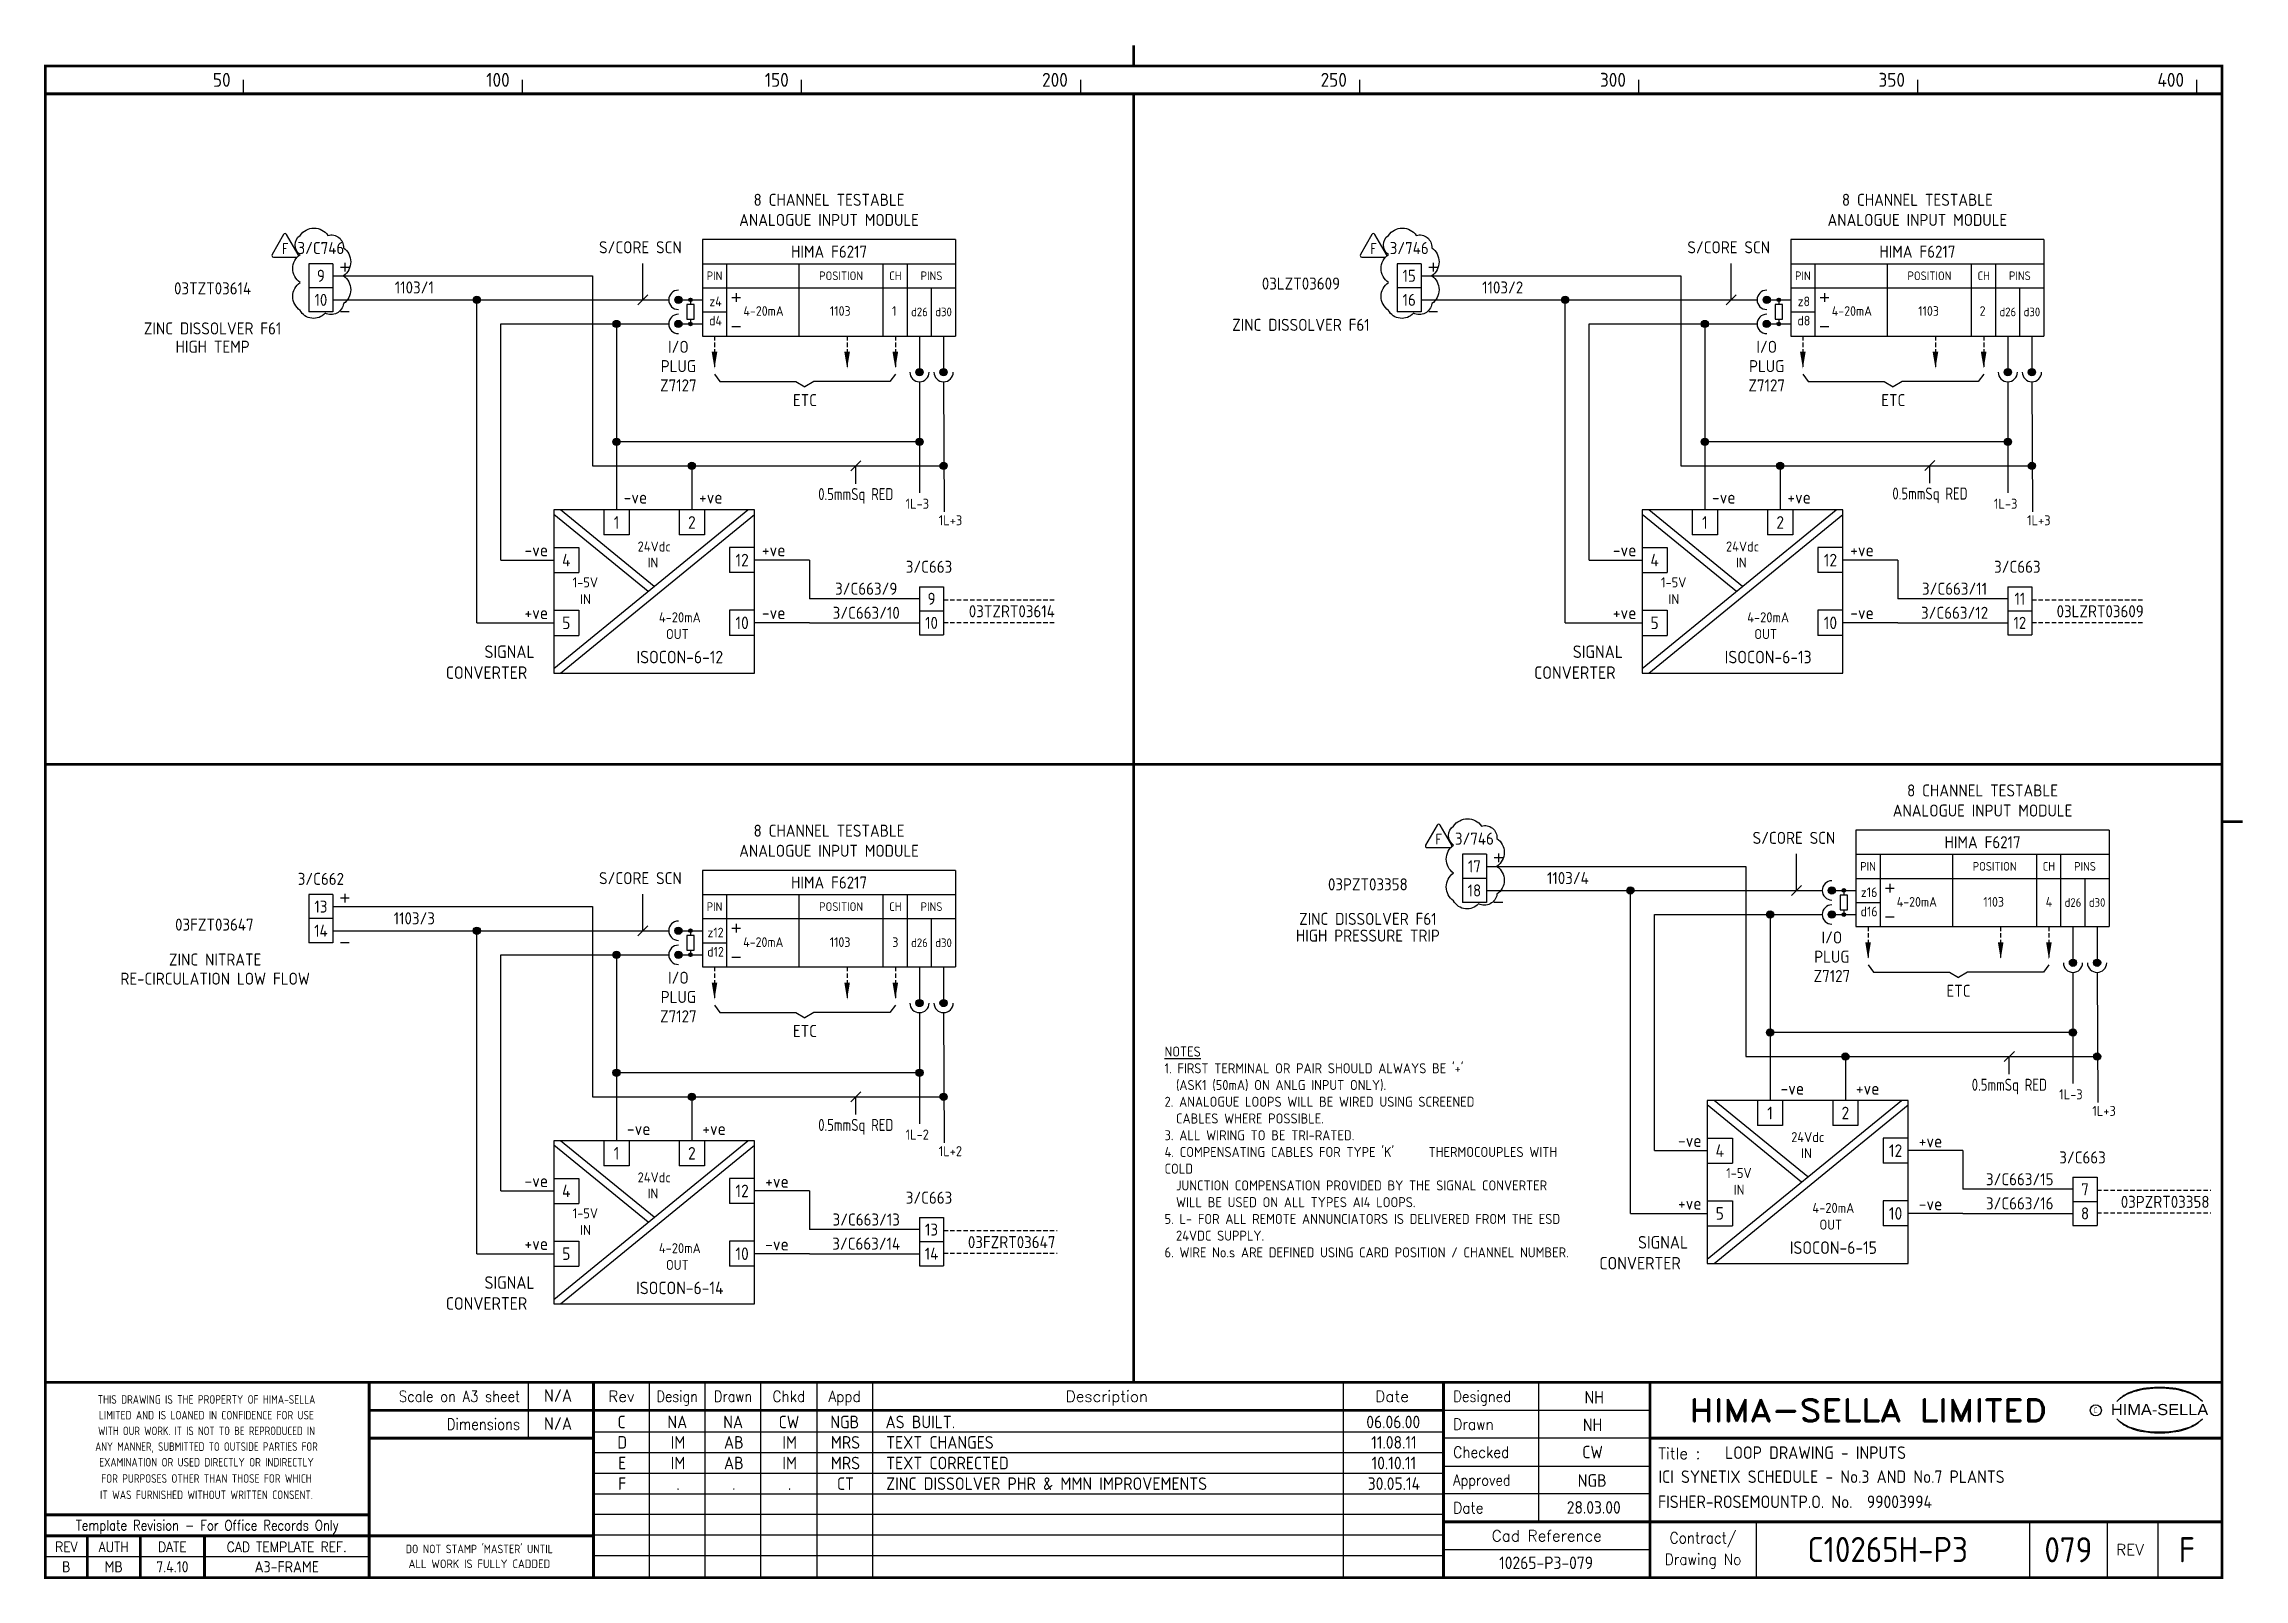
# Model space of a CAD drawing. Extents: x 14 to 408, y 0 to 275.
import ezdxf
from ezdxf.enums import TextEntityAlignment as Align

# ---------------------------------------------------------------- set-up
doc = ezdxf.new("R2010")
doc.units = 0
doc.header["$LTSCALE"] = 0.25
doc.header["$MEASUREMENT"] = 0
doc.linetypes.add('HIDDEN2', pattern=[4.7625, 3.175, -1.5875])
doc.layers.get('0').update_dxf_attribs({"color": 41, "linetype": 'CONTINUOUS'})
for name, color, linetype in [('00-DRG_FRAME', 12, 'CONTINUOUS'), ('01-DRAW', 7, 'CONTINUOUS'), ('02-TEXT', 2, 'CONTINUOUS'), ('051-TEXT', 2, 'CONTINUOUS'), ('DIM', 3, 'CONTINUOUS')]:
    doc.layers.add(name, color=color, linetype=linetype)
doc.styles.add('ARIAL', font='arial.ttf', dxfattribs={"height": 2.5})
doc.styles.add('ISO', font='iso.shx')
doc.styles.add('ROMAND', font='ROMAND')
doc.styles.add('ROMANS', font='romans.shx', dxfattribs={"width": 0.8})

msp = doc.modelspace()

# ---------------------------------------------------------------- texts
at = {"layer": '00-DRG_FRAME', "style": 'ISO'}
for s, p in [('50', (47.69, 267.75)), ('100', (97.69, 267.75)), ('150', (147.69, 267.75)), ('200', (197.69, 267.75)), ('250', (247.69, 267.75)), ('300', (297.69, 267.75)), ('350', (347.69, 267.75)), ('400', (397.69, 267.75))]:
    msp.add_text(s, height=2.5, dxfattribs=at).set_placement(p, align=Align.RIGHT)
at = {"layer": '00-DRG_FRAME', "color": 3, "style": 'ISO'}
for s, width, p in [('THIS DRAWING IS THE PROPERTY OF HIMA-SELLA', 0.9, (43.36, 32.44)), ("DO NOT STAMP 'MASTER' UNTIL", 0.95, (92.25, 5.79))]:
    msp.add_text(s, height=1.53, dxfattribs=dict(at, width=width)).set_placement(p, align=Align.MIDDLE)
at = {"layer": '00-DRG_FRAME', "color": 4, "style": 'ROMAND', "width": 0.87}
for s, p in [('Scale on A3 sheet', (99.54, 32)), ('Dimensions', (99.54, 27.01))]:
    msp.add_text(s, height=2, dxfattribs=at).set_placement(p, align=Align.RIGHT)
at = {"layer": '00-DRG_FRAME', "color": 4, "style": 'ROMAND'}
for s, p in [('Rev', (117.7, 32)), ('Description', (204.69, 32)), ('Date', (255.79, 32))]:
    msp.add_text(s, height=2, dxfattribs=at).set_placement(p, align=Align.CENTER)
for s, width, p in [('Design', 0.85, (127.7, 32)), ('Drawn', 0.85, (137.7, 32)), ('Chkd', 0.9, (147.7, 32)), ('Appd', 0.9, (157.7, 32))]:
    msp.add_text(s, height=2, dxfattribs=dict(at, width=width)).set_placement(p, align=Align.CENTER)
for s, width, p in [('Designed', 0.87, (266.75, 32)), ('Drawn', 0.9, (266.75, 27)), ('Checked', 0.9, (266.75, 22)), ('Approved', 0.85, (266.75, 17)), ('Date', 0.9, (266.75, 12))]:
    msp.add_text(s, height=2, dxfattribs=dict(at, width=width)).set_placement(p)
at = {"layer": '00-DRG_FRAME', "style": 'ROMAND', "width": 1.15}
msp.add_text('HIMA-SELLA LIMITED', height=4, dxfattribs=at).set_placement((341.1, 30.5), align=Align.MIDDLE)
at = {"layer": '00-DRG_FRAME', "style": 'ARIAL', "width": 1.05}
msp.add_text('HIMA-SELLA', height=2, dxfattribs=at).set_placement((393.3, 29.63), align=Align.CENTER)
at = {"layer": '00-DRG_FRAME', "color": 3, "style": 'ISO'}
for s, width, p in [('LIMITED AND IS LOANED IN CONFIDENCE FOR USE', 0.9, (43.36, 29.62)), ('ANY MANNER, SUBMITTED TO OUTSIDE PARTIES FOR', 0.87, (43.36, 23.99)), ('WITH OUR WORK. IT IS NOT TO BE REPRODUCED IN', 0.87, (43.36, 26.81)), ('EXAMINATION OR USED DIRECTLY OR INDIRECTLY', 0.9, (43.36, 21.18)), ('IT WAS FURNISHED WITHOUT WRITTEN CONSENT.', 0.9, (43.36, 15.35)), ('FOR PURPOSES OTHER THAN THOSE FOR WHICH', 0.9, (43.36, 18.27))]:
    msp.add_text(s, height=1.53, dxfattribs=dict(at, width=width)).set_placement(p, align=Align.MIDDLE_CENTER)
at = {"layer": '00-DRG_FRAME', "color": 3, "style": 'ISO', "width": 0.9}
msp.add_text('C', height=1, dxfattribs=at).set_placement((381.84, 30), align=Align.CENTER)
at = {"layer": '00-DRG_FRAME', "color": 4, "style": 'ROMAND'}
msp.add_text('Title :', height=2, dxfattribs=at).set_placement((303.5, 21.75))
for s, height, width, p in [('Template Revision - For Office Records Only', 1.8, 0.85, (43.5, 9.62)), ('Contract/', 2, 0.9, (311.5, 7.5)), ('REV', 1.8, 0.9, (18.25, 6)), ('AUTH', 1.8, 0.9, (26.75, 6)), ('DATE', 1.8, 0.9, (37.25, 6)), ('CAD TEMPLATE REF.', 1.8, 0.9, (57.75, 6)), ('Drawing No', 2, 0.9, (311.5, 3.5))]:
    msp.add_text(s, height=height, dxfattribs=dict(at, width=width)).set_placement(p, align=Align.MIDDLE)
for s, p in [('Cad Reference', (283.5, 8)), ('REV', (388, 5.5))]:
    msp.add_text(s, height=2, dxfattribs=at).set_placement(p, align=Align.MIDDLE)
at = {"layer": '00-DRG_FRAME', "color": 41, "style": 'ISO'}
for s, p in [('B', (18.25, 1.45)), ('MB', (26.75, 1.45)), ('7.4.10', (37.25, 1.45)), ('A3-FRAME', (57.75, 1.45))]:
    msp.add_text(s, height=2, dxfattribs=at).set_placement(p, align=Align.CENTER)
at = {"layer": '00-DRG_FRAME', "color": 3, "style": 'ISO'}
msp.add_text('ALL WORK IS FULLY CADDED', height=1.53, dxfattribs=at).set_placement((92.25, 2.98), align=Align.MIDDLE_CENTER)
at = {"layer": '01-DRAW', "style": 'ISO'}
for s, height, p in [('8 CHANNEL TESTABLE', 2.16, (154.91, 246.41)), ('8 CHANNEL TESTABLE', 2.16, (349.91, 246.41)), ('ANALOGUE INPUT MODULE', 2.16, (154.91, 242.81)), ('ANALOGUE INPUT MODULE', 2.16, (349.91, 242.81)), ('3/C746', 2.16, (63.86, 237.77)), ('S/CORE SCN', 2.16, (121.1, 237.9)), ('HIMA F6217', 2.16, (154.91, 237.12)), ('3/746', 2.16, (258.86, 237.77)), ('S/CORE SCN', 2.16, (316.1, 237.9)), ('HIMA F6217', 2.16, (349.91, 237.12)), ('03TZT03614', 2.16, (44.46, 230.54)), ('9', 2.16, (63.86, 232.8)), ('1103/1', 2.16, (80.6, 230.7)), ('PIN', 1.555, (134.39, 233.1)), ('POSITION', 1.555, (157.07, 233.1)), ('CH', 1.555, (166.79, 233.1)), ('PINS', 1.555, (173.27, 233.1)), ('03LZT03609', 2.16, (239.46, 231.4)), ('15', 2.16, (258.86, 232.8)), ('1103/2', 2.16, (275.6, 230.7)), ('PIN', 1.555, (329.39, 233.1)), ('POSITION', 1.555, (352.07, 233.1)), ('CH', 1.555, (361.79, 233.1)), ('PINS', 1.555, (368.27, 233.1)), ('10', 2.16, (63.86, 228.48)), ('z4', 1.728, (134.57, 228.42)), ('16', 2.16, (258.86, 228.48)), ('z8', 1.728, (329.57, 228.42)), ('ZINC DISSOLVER F61', 2.16, (44.46, 223.36)), ('d4', 1.728, (134.57, 224.97)), ('4-20mA', 1.728, (143.17, 226.7)), ('1103', 1.728, (156.92, 226.7)), ('1', 1.73, (166.59, 226.7)), ('d26', 1.555, (171.11, 226.62)), ('d30', 1.555, (175.43, 226.62)), ('ZINC DISSOLVER F61', 2.16, (239.46, 224)), ('d8', 1.728, (329.57, 224.97)), ('4-20mA', 1.728, (338.17, 226.7)), ('1103', 1.728, (351.92, 226.7)), ('2', 1.73, (361.59, 226.7)), ('d26', 1.555, (366.11, 226.62)), ('d30', 1.555, (370.43, 226.62)), ('HIGH TEMP', 2.16, (44.46, 220.08)), ('I/O', 2.16, (127.91, 220.06)), ('I/O', 2.16, (322.91, 220.06)), ('PLUG', 2.16, (127.91, 216.6)), ('PLUG', 2.16, (322.91, 216.6)), ('Z7127', 2.16, (127.91, 213.15)), ('Z7127', 2.16, (322.91, 213.15)), ('ETC', 2.16, (150.59, 210.5)), ('ETC', 2.16, (345.59, 210.5)), ('3/C663', 2.16, (172.82, 180.63)), ('3/C663', 2.16, (367.82, 180.63)), ('3/C663/9', 2.16, (161.57, 176.7)), ('3/C663/11', 2.16, (356.57, 176.7)), ('4-20mA', 1.8, (128.17, 171.75)), ('3/C663/10', 2.16, (161.57, 172.38)), ('9', 2.16, (173.27, 174.9)), ('03TZRT03614', 2.16, (187.66, 172.65)), ('4-20mA', 1.8, (323.17, 171.75)), ('3/C663/12', 2.16, (356.57, 172.38)), ('11', 2.16, (368.27, 174.9)), ('03LZRT03609', 2.16, (382.66, 172.65)), ('OUT', 1.8, (127.72, 168.75)), ('10', 2.16, (173.27, 170.58)), ('OUT', 1.8, (322.72, 168.75)), ('12', 2.16, (368.27, 170.58)), ('ISOCON-6-12', 2.25, (128.17, 164.4)), ('ISOCON-6-13', 2.25, (323.17, 164.4)), ('8 CHANNEL TESTABLE', 2.16, (361.59, 140.53)), ('ANALOGUE INPUT MODULE', 2.16, (361.59, 136.93)), ('8 CHANNEL TESTABLE', 2.16, (154.91, 133.32)), ('3/746', 2.16, (270.54, 131.89)), ('S/CORE SCN', 2.16, (327.79, 132.03)), ('ANALOGUE INPUT MODULE', 2.16, (154.91, 129.72)), ('HIMA F6217', 2.16, (361.59, 131.25)), ('3/C662', 2.16, (63.86, 124.68)), ('S/CORE SCN', 2.16, (121.1, 124.81)), ('HIMA F6217', 2.16, (154.91, 124.03)), ('17', 2.16, (270.54, 126.93)), ('1103/4', 2.16, (287.29, 124.83)), ('PIN', 1.555, (341.07, 127.23)), ('POSITION', 1.555, (363.75, 127.23)), ('CH', 1.555, (373.47, 127.23)), ('PINS', 1.555, (379.95, 127.23)), ('03PZT03358', 2.16, (251.45, 123.7)), ('18', 2.16, (270.54, 122.61)), ('z16', 1.728, (341.26, 122.5)), ('4-20mA', 1.728, (349.81, 120.78)), ('1103', 1.728, (363.58, 120.78)), ('4', 1.73, (373.48, 120.78)), ('d26', 1.555, (377.79, 120.75)), ('d30', 1.555, (382.11, 120.75)), ('03FZT03647', 2.16, (44.77, 116.48)), ('13', 2.16, (63.86, 119.71)), ('1103/3', 2.16, (80.6, 117.61)), ('PIN', 1.555, (134.39, 120.01)), ('POSITION', 1.555, (157.07, 120.01)), ('CH', 1.555, (166.79, 120.01)), ('PINS', 1.555, (173.27, 120.01)), ('ZINC DISSOLVER F61', 2.16, (251.45, 117.51)), ('d16', 1.728, (341.26, 119.05)), ('14', 2.16, (63.86, 115.39)), ('z12', 1.728, (134.57, 115.28)), ('4-20mA', 1.728, (143.12, 113.56)), ('1103', 1.728, (156.89, 113.56)), ('3', 1.73, (166.79, 113.56)), ('d26', 1.555, (171.11, 113.53)), ('d30', 1.555, (175.43, 113.53)), ('HIGH PRESSURE TRIP', 2.16, (251.45, 114.51)), ('I/O', 2.16, (334.59, 114.18)), ('ZINC NITRATE', 2.16, (44.92, 110.22)), ('d12', 1.728, (134.57, 111.83)), ('PLUG', 2.16, (334.59, 110.73)), ('RE-CIRCULATION LOW FLOW', 2.16, (44.92, 106.79)), ('I/O', 2.16, (127.91, 106.96)), ('Z7127', 2.16, (334.59, 107.27)), ('ETC', 2.16, (357.27, 104.62)), ('PLUG', 2.16, (127.91, 103.51)), ('Z7127', 2.16, (127.91, 100.05)), ('ETC', 2.16, (150.59, 97.41)), ('3/C663', 2.16, (379.5, 74.75)), ('3/C663/15', 2.16, (368.25, 70.83)), ('7', 2.16, (379.95, 69.03)), ('3/C663', 2.16, (172.82, 67.53)), ('4-20mA', 1.8, (334.85, 65.88)), ('3/C663/16', 2.16, (368.25, 66.51)), ('03PZRT03358', 2.16, (394.3, 66.78)), ('3/C663/13', 2.16, (161.57, 63.61)), ('13', 2.16, (173.27, 61.81)), ('OUT', 1.8, (334.4, 62.88)), ('8', 2.16, (379.95, 64.71)), ('4-20mA', 1.8, (128.17, 58.66)), ('3/C663/14', 2.16, (161.57, 59.29)), ('14', 2.16, (173.27, 57.49)), ('03FZRT03647', 2.16, (187.62, 59.56)), ('ISOCON-6-15', 2.25, (334.85, 58.53)), ('OUT', 1.8, (127.72, 55.66)), ('ISOCON-6-14', 2.25, (128.17, 51.31))]:
    msp.add_text(s, height=height, dxfattribs=at).set_placement(p, align=Align.CENTER)
for s, p in [('-ve', (122.33, 193.04)), ('+ve', (135.83, 193.04)), ('-ve', (317.33, 193.04)), ('+ve', (330.83, 193.04)), ('-ve', (104.56, 183.59)), ('+ve', (147.1, 183.59)), ('-ve', (299.56, 183.59)), ('+ve', (342.1, 183.59)), ('+ve', (104.56, 172.34)), ('-ve', (147.1, 172.34)), ('+ve', (299.56, 172.34)), ('-ve', (342.1, 172.34)), ('-ve', (329.61, 87.07)), ('+ve', (343.11, 87.07)), ('-ve', (122.92, 79.85)), ('+ve', (136.42, 79.85)), ('-ve', (311.24, 77.72)), ('+ve', (354.37, 77.62)), ('-ve', (104.56, 70.5)), ('+ve', (147.69, 70.4)), ('+ve', (311.24, 66.47)), ('-ve', (354.37, 66.37)), ('+ve', (104.56, 59.25)), ('-ve', (147.69, 59.15))]:
    msp.add_text(s, height=2.25, dxfattribs=at).set_placement(p, align=Align.RIGHT)
at = {"layer": '01-DRAW', "style": 'ISO', "width": 0.85}
for p in [(159.7, 193.66), (352.16, 193.76), (366.38, 87.78), (159.7, 80.57)]:
    msp.add_text('0.5mmSq RED', height=2.16, dxfattribs=at).set_placement(p, align=Align.CENTER)
at = {"layer": '01-DRAW', "style": 'ISO'}
for s, height, p in [('1L-3', 1.8, (168.62, 192.11)), ('1L-3', 1.8, (363.62, 192.11)), ('1L+3', 1.8, (174.56, 189.15)), ('1L+3', 1.8, (369.56, 189.15)), ('1-5V', 1.8, (108.97, 178.01)), ('1-5V', 1.8, (303.97, 178.01)), ('IN', 1.8, (110.32, 175.01)), ('IN', 1.8, (305.32, 175.01)), ('SIGNAL', 2.25, (93.18, 165.36)), ('SIGNAL', 2.25, (288.18, 165.36)), ('CONVERTER', 2.25, (86.25, 161.61)), ('CONVERTER', 2.25, (281.25, 161.61)), ('1L-3', 1.8, (375.31, 86.24)), ('1L+3', 1.8, (381.25, 83.27)), ('1L-2', 1.8, (168.62, 79.02)), ('1L+2', 1.8, (174.56, 76.05)), ('1-5V', 1.8, (315.66, 72.13)), ('IN', 1.8, (317.01, 69.13)), ('1-5V', 1.8, (108.97, 64.92)), ('IN', 1.8, (110.32, 61.92)), ('SIGNAL', 2.25, (299.86, 59.49)), ('CONVERTER', 2.25, (292.93, 55.74)), ('SIGNAL', 2.25, (93.18, 52.27)), ('CONVERTER', 2.25, (86.25, 48.52))]:
    msp.add_text(s, height=height, dxfattribs=at).set_placement(p)
for s, height, p in [('1', 2.25, (116.83, 189.66)), ('2', 2.25, (130.33, 189.66)), ('1', 2.25, (311.83, 189.66)), ('2', 2.25, (325.33, 189.66)), ('24Vdc', 1.8, (123.58, 185.35)), ('24Vdc', 1.8, (318.58, 185.35)), ('4', 2.25, (107.83, 182.91)), ('IN', 1.8, (123.35, 182.47)), ('12', 2.25, (139.33, 182.91)), ('4', 2.25, (302.83, 182.91)), ('IN', 1.8, (318.35, 182.47)), ('12', 2.25, (334.33, 182.91)), ('5', 2.25, (107.83, 171.66)), ('10', 2.25, (139.33, 171.66)), ('5', 2.25, (302.83, 171.66)), ('10', 2.25, (334.33, 171.66)), ('1', 2.25, (323.51, 83.79)), ('2', 2.25, (337.01, 83.79)), ('24Vdc', 1.8, (330.26, 79.47)), ('1', 2.25, (116.83, 76.57)), ('2', 2.25, (130.33, 76.57)), ('4', 2.25, (314.51, 77.04)), ('IN', 1.8, (330.04, 76.59)), ('12', 2.25, (346.01, 77.04)), ('24Vdc', 1.8, (123.58, 72.25)), ('4', 2.25, (107.83, 69.82)), ('IN', 1.8, (123.35, 69.37)), ('12', 2.25, (139.33, 69.82)), ('5', 2.25, (314.51, 65.79)), ('10', 2.25, (346.01, 65.79)), ('5', 2.25, (107.83, 58.57)), ('10', 2.25, (139.33, 58.57))]:
    msp.add_text(s, height=height, dxfattribs=at).set_placement(p, align=Align.MIDDLE)
at = {"layer": '01-DRAW', "insert": (215.02, 95.71), "char_height": 1.8, "width": 70.5571, "attachment_point": 1, "style": 'ISO'}
msp.add_mtext("{\\LNOTES\\P}1. FIRST TERMINAL OR PAIR SHOULD ALWAYS BE '+'\\P  (ASK1 (50mA) ON ANLG INPUT ONLY).\\P2. ANALOGUE LOOPS WILL BE WIRED USING SCREENED\\P  CABLES WHERE POSSIBLE.\\P3. ALL WIRING TO BE TRI-RATED.\\P4. COMPENSATING CABLES FOR TYPE 'K'      THERMOCOUPLES WITH COLD\\P  JUNCTION COMPENSATION PROVIDED BY THE SIGNAL CONVERTER\\P  WILL BE USED ON ALL TYPES AI4 LOOPS.\\P5. L- FOR ALL REMOTE ANNUNCIATORS IS DELIVERED FROM THE ESD \\P  24VDC SUPPLY.\\P6. WIRE No.s ARE DEFINED USING CARD POSITION / CHANNEL NUMBER.          ", dxfattribs=at)

# ---------------------------------------------------------------- blocks, each defined once
blk = doc.blocks.new('A3-REVA')
at = {"layer": '051-TEXT', "style": 'ISO'}
for tag, p in [('DESIGNED', (292.01, 31.7)), ('A', (117.73, 27.28)), ('DES', (127.73, 27.28)), ('DRN', (137.73, 27.28)), ('CHKD', (147.73, 27.28)), ('APPD', (157.73, 27.28)), ('DATE', (256, 27.28)), ('DRAWN', (291.72, 26.77)), ('CHECKED', (291.72, 21.89)), ('APPD', (291.65, 16.79)), ('DATE', (291.92, 11.96))]:
    blk.add_attdef(tag, text='', height=2.25, dxfattribs=at).set_placement(p, align=Align.CENTER)
blk.add_attdef('DESCRIPTION', (165.03, 27.28), '', height=2.25, dxfattribs=at)
blk = doc.blocks.new('A3-REVB')
at = {"layer": '051-TEXT', "style": 'ISO'}
for tag, p in [('A', (124.85, -20.36)), ('DES', (134.85, -20.36)), ('DRN', (144.85, -20.36)), ('CHKD', (154.85, -20.36)), ('APPD', (164.85, -20.36)), ('DATE', (263.12, -20.36))]:
    blk.add_attdef(tag, text='', height=2.25, dxfattribs=at).set_placement(p, align=Align.CENTER)
blk.add_attdef('DESCRIPTION', (172.15, -20.36), '', height=2.25, dxfattribs=at)
blk = doc.blocks.new('A3-TITLE')
at = {"layer": '051-TEXT', "style": 'ISO'}
blk.add_attdef('TITLE_1', (315.46, 21.78), '', height=2.25, dxfattribs=at)
for tag, p in [('DRGNO', (376.96, 3.24)), ('REV.', (398.2, 3.24))]:
    blk.add_attdef(tag, text='', height=4.5, dxfattribs=at).set_placement(p, align=Align.CENTER)
blk = doc.blocks.new('DOT')
for radius in [0.75, 0.65, 0.55, 0.45, 0.35, 0.25, 0.15, 0.05]:
    blk.add_circle((0, 0), radius)
blk = doc.blocks.new('A3-CONTRACT')
at = {"layer": '051-TEXT', "color": 41, "style": 'ISO'}
for tag, height, p in [('SCALE', 2.25, (106.71, 31.82)), ('DIMS', 2.25, (106.71, 26.8)), ('CAD-REF', 2.25, (283.73, 1.84)), ('CONTRACT', 4.5, (344.94, 3.1))]:
    blk.add_attdef(tag, text='', height=height, dxfattribs=at).set_placement(p, align=Align.CENTER)
for tag, p in [('TITLE_2', (303.86, 17.28)), ('TITLE_3', (303.79, 12.78))]:
    blk.add_attdef(tag, p, '', height=2.25, dxfattribs=at)
blk = doc.blocks.new('TRI-F')
at = {"layer": '01-DRAW'}
blk.add_lwpolyline([(-0.26, 2.55), (-2.34, -1.05, 0.57735), (-2.08, -1.5), (2.08, -1.5, 0.57735), (2.34, -1.05), (0.26, 2.55, 0.57735)], format="xyb", close=True, dxfattribs=at)
at = {"layer": '02-TEXT', "color": 2, "style": 'ROMANS', "width": 0.8}
blk.add_text('F', height=1.8, dxfattribs=at).set_placement((0, 0), align=Align.MIDDLE)

# ---------------------------------------------------------------- linework, layer by layer
at = {"layer": '00-DRG_FRAME'}
for p, q in [((50, 266.5), (50, 269)), ((100, 266.5), (100, 269)), ((150, 266.5), (150, 269)), ((200, 266.5), (200, 269)), ((250, 266.5), (250, 269)), ((300, 266.5), (300, 269)), ((350, 266.5), (350, 269)), ((400, 266.5), (400, 269)), ((101.01, 35.5), (101.01, 25.5)), ((122.7, 35.5), (122.7, 0.5)), ((132.7, 0.5), (132.7, 35.5)), ((142.7, 0.5), (142.7, 35.5)), ((152.7, 35.5), (152.7, 0.5)), ((162.7, 35.5), (162.7, 0.5)), ((247, 35.5), (247, 0.5)), ((282, 35.5), (282, 10.5)), ((265, 30.5), (302, 30.5)), ((265, 26.59), (112.7, 26.59)), ((302, 25.5), (265, 25.5)), ((265, 22.89), (112.7, 22.89)), ((265, 20.5), (302, 20.5)), ((265, 19.19), (112.7, 19.19)), ((265, 15.49), (112.7, 15.49)), ((302, 15.5), (265, 15.5)), ((265, 11.79), (112.7, 11.79)), ((265, 8.09), (112.7, 8.09)), ((321, 10.5), (321, 0.5)), ((370, 10.5), (370, 0.5)), ((384, 0.5), (384, 10.5)), ((393, 10.5), (393, 0.5)), ((72.5, 4.25), (14.5, 4.25)), ((265, 4.39), (112.7, 4.39)), ((302, 5.5), (265, 5.5))]:
    msp.add_line(p, q, dxfattribs=at)
at = {"layer": '00-DRG_FRAME', "const_width": 0.5}
for points in [[(209.5, 271.5), (209.5, 275.18)], [(209.5, 271.5), (209.5, 275.18)], [(14.5, 266.5), (404.5, 266.5)], [(209.5, 35.5), (209.5, 266.5)], [(14.5, 146.31), (404.5, 146.31)], [(404.5, 136), (408.18, 136)], [(404.5, 35.5), (14.5, 35.5)], [(72.5, 0.5), (72.5, 35.5)], [(112.7, 0.5), (112.7, 35.5)], [(265, 35.5), (265, 0.5)], [(302, 0.5), (302, 35.5)], [(265, 30.5), (72.5, 30.5)], [(112.7, 25.5), (72.5, 25.5)], [(404.5, 25.5), (302, 25.5)], [(14.5, 11.75), (72.5, 11.75)], [(14.5, 8), (72.5, 8)], [(22, 0.5), (22, 8)], [(31.5, 0.5), (31.5, 8)], [(43, 0.5), (43, 8)], [(112.7, 8), (72.5, 8)], [(265, 10.5), (404.5, 10.5)]]:
    msp.add_lwpolyline(points, dxfattribs=at)
msp.add_lwpolyline([(14.5, 0.5), (404.5, 0.5), (404.5, 271.5), (14.5, 271.5)], close=True, dxfattribs=at)
at = {"layer": '00-DRG_FRAME'}
for points in [[(60.13, 241.12, -0.520567), (65.13, 241.12, -0.520567), (67.9, 238.88, -0.520567), (67.9, 233.88, -0.520567), (67.9, 228.88, -0.520567), (64.61, 227.16, -0.520567), (60.13, 227.68, -0.520567), (60.13, 232.68, -0.520567), (60.13, 237.68, -0.520567)], [(255.13, 241.12, -0.520567), (260.13, 241.12, -0.520567), (262.9, 238.88, -0.520567), (262.9, 233.88, -0.520567), (262.9, 228.88, -0.520567), (259.61, 227.16, -0.520567), (255.13, 227.68, -0.520567), (255.13, 232.68, -0.520567), (255.13, 237.68, -0.520567)], [(266.81, 135.24, -0.520567), (271.81, 135.24, -0.520567), (274.58, 133.01, -0.520567), (274.58, 128.01, -0.520567), (274.58, 123.01, -0.520567), (271.3, 121.29, -0.520567), (266.81, 121.81, -0.520567), (266.81, 126.81, -0.520567), (266.81, 131.81, -0.520567)]]:
    msp.add_lwpolyline(points, format="xyb", close=True, dxfattribs=at)
at = {"layer": '00-DRG_FRAME', "color": 3}
msp.add_circle((381.88, 30.5), 1, dxfattribs=at)
for centre, radius, start, end in [((390.6, 26.83), 7.24, 106.0532, 133.5024), ((390.88, 27.01), 7.3, 130.419, 136.057), ((390.11, 28.1), 5.98, 122.244, 131.6154), ((389.75, 28.78), 5.21, 111.8206, 122.8668), ((391.78, 24.7), 9.76, 107.5931, 113.9452), ((393.1, 18.5), 15.94, 89.2698, 106.3911), ((392.1, 23.52), 10.99, 96.0146, 107.3203), ((393.29, 16.31), 18.28, 92.8917, 97.3734), ((393.24, 18.86), 15.73, 89.7805, 93.1738), ((393.36, 18.86), 15.73, 86.8262, 90.2195), ((393.51, 18.5), 15.94, 73.6089, 90.7302), ((393.31, 16.31), 18.28, 82.6266, 87.1083), ((394.51, 23.52), 10.99, 72.6797, 83.9854), ((394.83, 24.7), 9.76, 66.0548, 72.4069), ((396, 26.83), 7.24, 46.4976, 73.9468), ((396.85, 28.78), 5.21, 57.1332, 68.1794), ((396.49, 28.1), 5.98, 48.3846, 57.756), ((395.73, 27.01), 7.3, 43.943, 49.581), ((390.88, 34.04), 7.3, 223.943, 229.581), ((390.6, 34.23), 7.24, 226.4976, 253.9468), ((390.11, 32.96), 5.98, 228.3846, 237.756), ((389.75, 32.28), 5.21, 237.1332, 248.1794), ((396, 34.23), 7.24, 286.0532, 313.5024), ((396.85, 32.28), 5.21, 291.8206, 302.8668), ((396.49, 32.96), 5.98, 302.244, 311.6154), ((395.73, 34.04), 7.3, 310.419, 316.057), ((391.78, 36.36), 9.76, 246.0548, 252.4069), ((393.1, 42.56), 15.94, 253.6089, 270.7302), ((392.1, 37.54), 10.99, 252.6797, 263.9854), ((393.29, 44.75), 18.28, 262.6266, 267.1083), ((393.24, 42.19), 15.73, 266.8262, 270.2195), ((393.51, 42.56), 15.94, 269.2698, 286.3911), ((393.36, 42.19), 15.73, 269.7805, 273.1738), ((393.31, 44.75), 18.28, 272.8917, 277.3734), ((394.51, 37.54), 10.99, 276.0146, 287.3203), ((394.83, 36.36), 9.76, 287.5931, 293.9452)]:
    msp.add_arc(centre, radius, start, end, dxfattribs=at)
at = {"layer": '01-DRAW'}
for p, q in [((177.59, 240.36), (132.23, 240.36)), ((132.23, 240.36), (132.23, 223.08)), ((177.59, 240.36), (177.59, 223.08)), ((327.23, 240.36), (327.23, 223.08)), ((372.59, 240.36), (327.23, 240.36)), ((372.59, 240.36), (372.59, 223.08)), ((66.02, 236.04), (61.7, 236.04)), ((61.7, 236.04), (61.7, 227.4)), ((66.02, 236.04), (66.02, 227.4)), ((66.02, 233.88), (112.51, 233.88)), ((68.95, 235.39), (67.4, 235.39)), ((68.18, 236.17), (68.18, 234.62)), ((112.51, 233.88), (112.51, 199.79)), ((132.23, 236.04), (177.59, 236.04)), ((136.55, 236.04), (136.55, 223.08)), ((149.51, 236.04), (149.51, 223.08)), ((164.63, 223.08), (164.63, 236.04)), ((168.95, 223.08), (168.95, 236.04)), ((256.7, 236.04), (256.7, 227.4)), ((261.02, 236.04), (256.7, 236.04)), ((261.02, 236.04), (261.02, 227.4)), ((261.02, 233.88), (307.51, 233.88)), ((263.95, 235.39), (262.4, 235.39)), ((263.18, 236.17), (263.18, 234.62)), ((307.51, 233.88), (307.51, 199.79)), ((327.23, 236.04), (372.59, 236.04)), ((331.55, 236.04), (331.55, 223.08)), ((344.51, 236.04), (344.51, 223.08)), ((359.63, 223.08), (359.63, 236.04)), ((363.95, 223.08), (363.95, 236.04)), ((66.02, 231.72), (61.7, 231.72)), ((66.02, 229.56), (126.18, 229.56)), ((91.81, 171.66), (91.81, 229.56)), ((127.91, 229.56), (132.23, 229.56)), ((130.07, 229.56), (130.07, 228.7)), ((132.23, 231.72), (177.59, 231.72)), ((137.5, 229.99), (139.05, 229.99)), ((138.28, 230.77), (138.28, 229.22)), ((173.27, 223.08), (173.27, 231.72)), ((261.02, 231.72), (256.7, 231.72)), ((261.02, 229.56), (321.18, 229.56)), ((286.81, 171.66), (286.81, 229.56)), ((322.91, 229.56), (327.23, 229.56)), ((325.07, 229.56), (325.07, 228.7)), ((327.23, 231.72), (372.59, 231.72)), ((332.5, 229.99), (334.05, 229.99)), ((333.28, 230.77), (333.28, 229.22)), ((368.27, 223.08), (368.27, 231.72)), ((66.02, 227.4), (61.7, 227.4)), ((68.95, 227.4), (67.4, 227.4)), ((96.13, 182.91), (96.13, 225.24)), ((96.13, 225.24), (126.18, 225.24)), ((116.83, 225.24), (116.83, 191.91)), ((127.91, 225.24), (132.23, 225.24)), ((130.07, 226.11), (130.07, 225.24)), ((132.23, 227.4), (136.55, 227.4)), ((137.5, 224.81), (139.05, 224.81)), ((261.02, 227.4), (256.7, 227.4)), ((263.95, 227.4), (262.4, 227.4)), ((291.13, 182.91), (291.13, 225.24)), ((291.13, 225.24), (321.18, 225.24)), ((311.83, 225.24), (311.83, 191.91)), ((322.91, 225.24), (327.23, 225.24)), ((325.07, 226.11), (325.07, 225.24)), ((327.23, 227.4), (331.55, 227.4)), ((332.5, 224.81), (334.05, 224.81)), ((132.23, 223.08), (177.59, 223.08)), ((171.11, 223.08), (171.11, 216.6)), ((175.43, 223.08), (175.43, 216.6)), ((327.23, 223.08), (372.59, 223.08)), ((366.11, 223.08), (366.11, 216.6)), ((370.43, 223.08), (370.43, 216.6)), ((134.39, 216.22), (135.36, 214.93)), ((135.36, 214.93), (148.97, 214.93)), ((148.97, 214.93), (150.59, 213.96)), ((152.21, 214.93), (150.59, 213.96)), ((165.82, 214.93), (152.21, 214.93)), ((166.79, 216.22), (165.82, 214.93)), ((171.11, 214.87), (171.11, 194.95)), ((175.43, 214.87), (175.55, 191.55)), ((329.39, 216.22), (330.36, 214.93)), ((330.36, 214.93), (343.97, 214.93)), ((343.97, 214.93), (345.59, 213.96)), ((347.21, 214.93), (345.59, 213.96)), ((360.82, 214.93), (347.21, 214.93)), ((361.79, 216.22), (360.82, 214.93)), ((366.11, 214.87), (366.11, 194.95)), ((370.43, 214.87), (370.55, 191.55)), ((171.11, 204.11), (116.79, 204.11)), ((366.11, 204.11), (311.79, 204.11)), ((112.51, 199.79), (175.43, 199.79)), ((130.33, 199.79), (130.33, 191.91)), ((307.51, 199.79), (370.43, 199.79)), ((325.33, 199.79), (325.33, 191.91)), ((105.58, 163.48), (140.36, 191.91)), ((122.48, 177.29), (105.58, 191.1)), ((123.58, 178.19), (106.8, 191.91)), ((106.8, 162.66), (141.58, 191.1)), ((114.58, 191.91), (114.58, 187.41)), ((119.08, 191.91), (119.08, 187.41)), ((128.08, 191.91), (128.08, 187.41)), ((132.58, 191.91), (132.58, 187.41)), ((300.58, 163.48), (335.36, 191.91)), ((317.48, 177.29), (300.58, 191.1)), ((318.58, 178.19), (301.8, 191.91)), ((301.8, 162.66), (336.58, 191.1)), ((309.58, 191.91), (309.58, 187.41)), ((314.08, 191.91), (314.08, 187.41)), ((323.08, 191.91), (323.08, 187.41)), ((327.58, 191.91), (327.58, 187.41)), ((96.13, 182.91), (105.58, 182.91)), ((105.58, 185.16), (110.08, 185.16)), ((141.58, 185.16), (137.08, 185.16)), ((151.39, 182.91), (141.58, 182.91)), ((151.39, 182.91), (151.39, 175.98)), ((291.13, 182.91), (300.58, 182.91)), ((300.58, 185.16), (305.08, 185.16)), ((336.58, 185.16), (332.08, 185.16)), ((346.39, 182.91), (336.58, 182.91)), ((346.39, 182.91), (346.39, 175.98)), ((105.58, 180.66), (110.08, 180.66)), ((141.58, 180.66), (137.08, 180.66)), ((171.11, 178.14), (171.11, 169.5)), ((171.11, 178.14), (175.43, 178.14)), ((171.11, 178.14), (175.43, 178.14)), ((175.43, 178.14), (175.43, 169.5)), ((300.58, 180.66), (305.08, 180.66)), ((336.58, 180.66), (332.08, 180.66)), ((366.11, 178.14), (370.43, 178.14)), ((366.11, 178.14), (370.43, 178.14)), ((366.11, 178.14), (366.11, 169.5)), ((370.43, 178.14), (370.43, 169.5)), ((105.58, 173.91), (110.08, 173.91)), ((141.58, 173.91), (137.08, 173.91)), ((171.11, 175.98), (151.39, 175.98)), ((171.11, 173.82), (175.43, 173.82)), ((300.58, 173.91), (305.08, 173.91)), ((336.58, 173.91), (332.08, 173.91)), ((366.11, 175.98), (346.39, 175.98)), ((366.11, 173.82), (370.43, 173.82)), ((91.81, 171.66), (105.58, 171.66)), ((151.39, 171.66), (141.58, 171.66)), ((151.39, 171.66), (171.11, 171.66)), ((171.11, 169.5), (175.43, 169.5)), ((286.81, 171.66), (300.58, 171.66)), ((346.39, 171.66), (336.58, 171.66)), ((346.39, 171.66), (366.11, 171.66)), ((366.11, 169.5), (370.43, 169.5)), ((105.58, 169.41), (110.08, 169.41)), ((141.58, 169.41), (137.08, 169.41)), ((300.58, 169.41), (305.08, 169.41)), ((336.58, 169.41), (332.08, 169.41)), ((384.27, 134.49), (338.91, 134.49)), ((338.91, 134.49), (338.91, 117.21)), ((384.27, 134.49), (384.27, 117.21)), ((268.38, 130.17), (268.38, 121.53)), ((272.7, 130.17), (268.38, 130.17)), ((272.7, 130.17), (272.7, 121.53)), ((274.86, 130.3), (274.86, 128.74)), ((338.91, 130.17), (384.27, 130.17)), ((343.23, 130.17), (343.23, 117.21)), ((356.19, 130.17), (356.19, 117.21)), ((371.31, 117.21), (371.31, 130.17)), ((375.63, 117.21), (375.63, 130.17)), ((177.59, 127.27), (132.23, 127.27)), ((132.23, 127.27), (132.23, 109.99)), ((177.59, 127.27), (177.59, 109.99)), ((272.7, 128.01), (319.19, 128.01)), ((275.64, 129.52), (274.08, 129.52)), ((319.19, 128.01), (319.19, 93.91)), ((66.02, 122.95), (61.7, 122.95)), ((61.7, 122.95), (61.7, 114.31)), ((66.02, 122.95), (66.02, 114.31)), ((68.95, 122.3), (67.4, 122.3)), ((68.18, 123.08), (68.18, 121.52)), ((132.23, 122.95), (177.59, 122.95)), ((136.55, 122.95), (136.55, 109.99)), ((149.51, 122.95), (149.51, 109.99)), ((164.63, 109.99), (164.63, 122.95)), ((168.95, 109.99), (168.95, 122.95)), ((272.7, 125.85), (268.38, 125.85)), ((272.7, 123.69), (332.86, 123.69)), ((298.49, 65.79), (298.49, 123.69)), ((334.59, 123.69), (338.91, 123.69)), ((336.75, 123.69), (336.75, 122.82)), ((338.91, 125.85), (384.27, 125.85)), ((344.18, 124.12), (345.74, 124.12)), ((344.96, 124.9), (344.96, 123.34)), ((379.95, 117.21), (379.95, 125.85)), ((66.02, 118.63), (61.7, 118.63)), ((66.02, 120.79), (112.51, 120.79)), ((112.51, 120.79), (112.51, 86.7)), ((132.23, 118.63), (177.59, 118.63)), ((173.27, 109.99), (173.27, 118.63)), ((272.7, 121.53), (268.38, 121.53)), ((275.64, 121.53), (274.08, 121.53)), ((302.81, 77.04), (302.81, 119.37)), ((302.81, 119.37), (332.86, 119.37)), ((323.51, 119.37), (323.51, 86.04)), ((334.59, 119.37), (338.91, 119.37)), ((336.75, 120.23), (336.75, 119.37)), ((338.91, 121.53), (343.23, 121.53)), ((344.18, 118.93), (345.74, 118.93)), ((66.02, 116.47), (126.18, 116.47)), ((91.81, 58.57), (91.81, 116.47)), ((127.91, 116.47), (132.23, 116.47)), ((130.07, 116.47), (130.07, 115.6)), ((137.5, 116.9), (139.05, 116.9)), ((138.28, 117.68), (138.28, 116.12)), ((338.91, 117.21), (384.27, 117.21)), ((377.79, 117.21), (377.79, 110.73)), ((382.11, 117.21), (382.11, 110.73)), ((66.02, 114.31), (61.7, 114.31)), ((68.95, 114.31), (67.4, 114.31)), ((96.13, 69.82), (96.13, 112.15)), ((96.13, 112.15), (126.18, 112.15)), ((116.83, 112.15), (116.83, 78.82)), ((127.91, 112.15), (132.23, 112.15)), ((130.07, 113.01), (130.07, 112.15)), ((132.23, 114.31), (136.55, 114.31)), ((137.5, 111.72), (139.05, 111.72)), ((132.23, 109.99), (177.59, 109.99)), ((171.11, 109.99), (171.11, 103.51)), ((175.43, 109.99), (175.43, 103.51)), ((341.07, 110.35), (342.04, 109.05)), ((342.04, 109.05), (355.65, 109.05)), ((355.65, 109.05), (357.27, 108.08)), ((358.89, 109.05), (357.27, 108.08)), ((372.5, 109.05), (358.89, 109.05)), ((373.47, 110.35), (372.5, 109.05)), ((377.79, 109), (377.79, 89.07)), ((382.11, 109), (382.24, 85.68)), ((134.39, 103.13), (135.36, 101.83)), ((166.79, 103.13), (165.82, 101.83)), ((135.36, 101.83), (148.97, 101.83)), ((148.97, 101.83), (150.59, 100.86)), ((152.21, 101.83), (150.59, 100.86)), ((165.82, 101.83), (152.21, 101.83)), ((171.11, 101.78), (171.11, 81.85)), ((175.43, 101.78), (175.55, 78.46)), ((377.79, 98.23), (323.48, 98.23)), ((171.11, 91.02), (116.79, 91.02)), ((319.19, 93.91), (382.11, 93.91)), ((337.01, 93.91), (337.01, 86.04)), ((112.51, 86.7), (175.43, 86.7)), ((130.33, 86.7), (130.33, 78.82)), ((312.26, 57.6), (347.05, 86.04)), ((329.16, 71.41), (312.26, 85.23)), ((330.26, 72.32), (313.48, 86.04)), ((313.48, 56.79), (348.26, 85.23)), ((321.26, 86.04), (321.26, 81.54)), ((325.76, 86.04), (325.76, 81.54)), ((334.76, 86.04), (334.76, 81.54)), ((339.26, 86.04), (339.26, 81.54)), ((312.26, 79.29), (316.76, 79.29)), ((348.26, 79.29), (343.76, 79.29)), ((105.58, 50.38), (140.36, 78.82)), ((122.48, 64.2), (105.58, 78.01)), ((123.58, 65.1), (106.8, 78.82)), ((106.8, 49.57), (141.58, 78.01)), ((114.58, 78.82), (114.58, 74.32)), ((119.08, 78.82), (119.08, 74.32)), ((128.08, 78.82), (128.08, 74.32)), ((132.58, 78.82), (132.58, 74.32)), ((302.81, 77.04), (312.26, 77.04)), ((358.07, 77.04), (348.26, 77.04)), ((358.07, 77.04), (358.07, 70.11)), ((105.58, 72.07), (110.08, 72.07)), ((141.58, 72.07), (137.08, 72.07)), ((312.26, 74.79), (316.76, 74.79)), ((348.26, 74.79), (343.76, 74.79)), ((377.79, 72.27), (382.11, 72.27)), ((377.79, 72.27), (382.11, 72.27)), ((377.79, 72.27), (377.79, 63.63)), ((382.11, 72.27), (382.11, 63.63)), ((96.13, 69.82), (105.58, 69.82)), ((105.58, 67.57), (110.08, 67.57)), ((141.58, 67.57), (137.08, 67.57)), ((151.39, 69.82), (141.58, 69.82)), ((151.39, 69.82), (151.39, 62.89)), ((312.26, 68.04), (316.76, 68.04)), ((348.26, 68.04), (343.76, 68.04)), ((377.79, 70.11), (358.07, 70.11)), ((377.79, 67.95), (382.11, 67.95)), ((171.11, 65.05), (171.11, 56.41)), ((171.11, 65.05), (175.43, 65.05)), ((171.11, 65.05), (175.43, 65.05)), ((175.43, 65.05), (175.43, 56.41)), ((298.49, 65.79), (312.26, 65.79)), ((312.26, 63.54), (316.76, 63.54)), ((348.26, 63.54), (343.76, 63.54)), ((358.07, 65.79), (348.26, 65.79)), ((358.07, 65.79), (377.79, 65.79)), ((377.79, 63.63), (382.11, 63.63)), ((105.58, 60.82), (110.08, 60.82)), ((141.58, 60.82), (137.08, 60.82)), ((171.11, 62.89), (151.39, 62.89)), ((171.11, 60.73), (175.43, 60.73)), ((91.81, 58.57), (105.58, 58.57)), ((105.58, 56.32), (110.08, 56.32)), ((141.58, 56.32), (137.08, 56.32)), ((151.39, 58.57), (141.58, 58.57)), ((151.39, 58.57), (171.11, 58.57)), ((171.11, 56.41), (175.43, 56.41))]:
    msp.add_line(p, q, dxfattribs=at)
at = {"layer": '01-DRAW', "linetype": 'HIDDEN2'}
for p, q in [((134.39, 223.08), (134.39, 217.25)), ((158.15, 223.08), (158.15, 217.25)), ((166.79, 223.08), (166.79, 217.25)), ((329.39, 223.08), (329.39, 217.25)), ((353.15, 223.08), (353.15, 217.25)), ((361.79, 223.08), (361.79, 217.25)), ((175.43, 175.8), (195.35, 175.8)), ((370.43, 175.8), (390.35, 175.8)), ((175.43, 171.75), (195.35, 171.75)), ((370.43, 171.75), (390.35, 171.75)), ((341.07, 117.21), (341.07, 111.37)), ((364.83, 117.21), (364.83, 111.37)), ((373.47, 117.21), (373.47, 111.37)), ((134.39, 109.99), (134.39, 104.16)), ((158.15, 109.99), (158.15, 104.16)), ((166.79, 109.99), (166.79, 104.16)), ((382.11, 69.93), (402.49, 69.93)), ((382.11, 65.88), (402.49, 65.88)), ((175.43, 62.71), (195.8, 62.71)), ((175.43, 58.66), (195.8, 58.66))]:
    msp.add_line(p, q, dxfattribs=at)
at = {"layer": '01-DRAW'}
for points in [[(129.42, 226.11), (130.72, 226.11), (130.72, 228.7), (129.42, 228.7)], [(324.42, 226.11), (325.72, 226.11), (325.72, 228.7), (324.42, 228.7)], [(105.58, 162.66), (141.58, 162.66), (141.58, 191.91), (105.58, 191.91)], [(300.58, 162.66), (336.58, 162.66), (336.58, 191.91), (300.58, 191.91)], [(336.1, 120.23), (337.4, 120.23), (337.4, 122.82), (336.1, 122.82)], [(129.42, 113.01), (130.72, 113.01), (130.72, 115.6), (129.42, 115.6)], [(312.26, 56.79), (348.26, 56.79), (348.26, 86.04), (312.26, 86.04)], [(105.58, 49.57), (141.58, 49.57), (141.58, 78.82), (105.58, 78.82)]]:
    msp.add_lwpolyline(points, close=True, dxfattribs=at)
for points in [[(119.08, 187.41), (114.58, 187.41)], [(132.58, 187.41), (128.08, 187.41)], [(314.08, 187.41), (309.58, 187.41)], [(327.58, 187.41), (323.08, 187.41)], [(110.08, 185.16), (110.08, 180.66)], [(137.08, 185.16), (137.08, 180.66)], [(305.08, 185.16), (305.08, 180.66)], [(332.08, 185.16), (332.08, 180.66)], [(110.08, 173.91), (110.08, 169.41)], [(137.08, 173.91), (137.08, 169.41)], [(305.08, 173.91), (305.08, 169.41)], [(332.08, 173.91), (332.08, 169.41)], [(316.76, 79.29), (316.76, 74.79)], [(325.76, 81.54), (321.26, 81.54)], [(339.26, 81.54), (334.76, 81.54)], [(343.76, 79.29), (343.76, 74.79)], [(110.08, 72.07), (110.08, 67.57)], [(119.08, 74.32), (114.58, 74.32)], [(132.58, 74.32), (128.08, 74.32)], [(137.08, 72.07), (137.08, 67.57)], [(316.76, 68.04), (316.76, 63.54)], [(343.76, 68.04), (343.76, 63.54)], [(110.08, 60.82), (110.08, 56.32)], [(137.08, 60.82), (137.08, 56.32)]]:
    msp.add_lwpolyline(points, dxfattribs=at)
for centre, radius in [((127.91, 229.56), 0.648), ((127.91, 229.56), 0.562), ((127.91, 229.56), 0.475), ((127.91, 229.56), 0.389), ((127.91, 229.56), 0.302), ((127.91, 229.56), 0.216), ((127.91, 229.56), 0.13), ((127.91, 229.56), 0.0432), ((322.91, 229.56), 0.648), ((322.91, 229.56), 0.562), ((322.91, 229.56), 0.475), ((322.91, 229.56), 0.389), ((322.91, 229.56), 0.302), ((322.91, 229.56), 0.216), ((322.91, 229.56), 0.13), ((322.91, 229.56), 0.0432), ((127.91, 225.24), 0.648), ((127.91, 225.24), 0.562), ((127.91, 225.24), 0.475), ((127.91, 225.24), 0.389), ((127.91, 225.24), 0.302), ((127.91, 225.24), 0.216), ((127.91, 225.24), 0.13), ((127.91, 225.24), 0.0432), ((322.91, 225.24), 0.648), ((322.91, 225.24), 0.562), ((322.91, 225.24), 0.475), ((322.91, 225.24), 0.389), ((322.91, 225.24), 0.302), ((322.91, 225.24), 0.216), ((322.91, 225.24), 0.13), ((322.91, 225.24), 0.0432), ((171.11, 216.6), 0.648), ((171.11, 216.6), 0.562), ((171.11, 216.6), 0.475), ((171.11, 216.6), 0.389), ((171.11, 216.6), 0.302), ((171.11, 216.6), 0.216), ((175.43, 216.6), 0.648), ((175.43, 216.6), 0.562), ((175.43, 216.6), 0.475), ((175.43, 216.6), 0.389), ((175.43, 216.6), 0.302), ((175.43, 216.6), 0.216), ((366.11, 216.6), 0.648), ((366.11, 216.6), 0.562), ((366.11, 216.6), 0.475), ((366.11, 216.6), 0.389), ((366.11, 216.6), 0.302), ((366.11, 216.6), 0.216), ((370.43, 216.6), 0.648), ((370.43, 216.6), 0.562), ((370.43, 216.6), 0.475), ((370.43, 216.6), 0.389), ((370.43, 216.6), 0.302), ((370.43, 216.6), 0.216), ((171.11, 216.6), 0.13), ((171.11, 216.6), 0.0432), ((175.43, 216.6), 0.13), ((175.43, 216.6), 0.0432), ((366.11, 216.6), 0.13), ((366.11, 216.6), 0.0432), ((370.43, 216.6), 0.13), ((370.43, 216.6), 0.0432), ((334.59, 123.69), 0.648), ((334.59, 123.69), 0.562), ((334.59, 123.69), 0.475), ((334.59, 123.69), 0.389), ((334.59, 123.69), 0.302), ((334.59, 123.69), 0.216), ((334.59, 123.69), 0.13), ((334.59, 123.69), 0.0432), ((334.59, 119.37), 0.648), ((334.59, 119.37), 0.562), ((334.59, 119.37), 0.475), ((334.59, 119.37), 0.389), ((334.59, 119.37), 0.302), ((334.59, 119.37), 0.216), ((334.59, 119.37), 0.13), ((334.59, 119.37), 0.0432), ((127.91, 116.47), 0.648), ((127.91, 116.47), 0.562), ((127.91, 116.47), 0.475), ((127.91, 116.47), 0.389), ((127.91, 116.47), 0.302), ((127.91, 116.47), 0.216), ((127.91, 116.47), 0.13), ((127.91, 116.47), 0.0432), ((127.91, 112.15), 0.648), ((127.91, 112.15), 0.562), ((127.91, 112.15), 0.475), ((127.91, 112.15), 0.389), ((127.91, 112.15), 0.302), ((127.91, 112.15), 0.216), ((127.91, 112.15), 0.13), ((127.91, 112.15), 0.0432), ((377.79, 110.73), 0.648), ((377.79, 110.73), 0.562), ((377.79, 110.73), 0.475), ((377.79, 110.73), 0.389), ((377.79, 110.73), 0.302), ((377.79, 110.73), 0.216), ((377.79, 110.73), 0.13), ((377.79, 110.73), 0.0432), ((382.11, 110.73), 0.648), ((382.11, 110.73), 0.562), ((382.11, 110.73), 0.475), ((382.11, 110.73), 0.389), ((382.11, 110.73), 0.302), ((382.11, 110.73), 0.216), ((382.11, 110.73), 0.13), ((382.11, 110.73), 0.0432), ((171.11, 103.51), 0.648), ((171.11, 103.51), 0.562), ((171.11, 103.51), 0.475), ((171.11, 103.51), 0.389), ((171.11, 103.51), 0.302), ((171.11, 103.51), 0.216), ((171.11, 103.51), 0.13), ((171.11, 103.51), 0.0432), ((175.43, 103.51), 0.648), ((175.43, 103.51), 0.562), ((175.43, 103.51), 0.475), ((175.43, 103.51), 0.389), ((175.43, 103.51), 0.302), ((175.43, 103.51), 0.216), ((175.43, 103.51), 0.13), ((175.43, 103.51), 0.0432)]:
    msp.add_circle(centre, radius, dxfattribs=at)
for centre, start, end in [((127.91, 229.56), 90, 270), ((322.91, 229.56), 90, 270), ((127.91, 225.24), 90, 270), ((322.91, 225.24), 90, 270), ((171.11, 216.6), 180, 0), ((175.43, 216.6), 180, 0), ((366.11, 216.6), 180, 0), ((370.43, 216.6), 180, 0), ((334.59, 123.69), 90, 270), ((334.59, 119.37), 90, 270), ((127.91, 116.47), 90, 270), ((127.91, 112.15), 90, 270), ((377.79, 110.73), 180, 0), ((382.11, 110.73), 180, 0), ((171.11, 103.51), 180, 0), ((175.43, 103.51), 180, 0)]:
    msp.add_arc(centre, 1.73, start, end, dxfattribs=at)
for points in [[(134.89, 220.27), (133.88, 220.27), (134.39, 217.25)], [(158.65, 220.27), (157.64, 220.27), (158.15, 217.25)], [(167.29, 220.27), (166.28, 220.27), (166.79, 217.25)], [(329.89, 220.27), (328.88, 220.27), (329.39, 217.25)], [(353.65, 220.27), (352.64, 220.27), (353.15, 217.25)], [(362.29, 220.27), (361.28, 220.27), (361.79, 217.25)], [(341.58, 114.4), (340.57, 114.4), (341.07, 111.37)], [(365.34, 114.4), (364.33, 114.4), (364.83, 111.37)], [(373.98, 114.4), (372.97, 114.4), (373.47, 111.37)], [(134.89, 107.18), (133.88, 107.18), (134.39, 104.16)], [(158.65, 107.18), (157.64, 107.18), (158.15, 104.16)], [(167.29, 107.18), (166.28, 107.18), (166.79, 104.16)]]:
    msp.add_solid(points, dxfattribs=at)
at = {"layer": 'DIM'}
for p, q in [((121.55, 229.56), (121.55, 236.1)), ((316.55, 229.56), (316.55, 236.1)), ((120.65, 228.66), (122.45, 230.46)), ((315.65, 228.66), (317.45, 230.46)), ((158.8, 198.89), (160.6, 200.69)), ((159.7, 196.6), (159.7, 199.79)), ((351.26, 198.99), (353.06, 200.79)), ((352.16, 196.7), (352.16, 199.89)), ((328.24, 123.69), (328.24, 130.23)), ((121.55, 116.47), (121.55, 123.01)), ((327.34, 122.79), (329.14, 124.59)), ((120.65, 115.57), (122.45, 117.37)), ((365.48, 93.01), (367.28, 94.81)), ((366.38, 90.73), (366.38, 93.91)), ((158.8, 85.8), (160.6, 87.6)), ((159.7, 83.51), (159.7, 86.7))]:
    msp.add_line(p, q, dxfattribs=at)

# ---------------------------------------------------------------- block references
at = {"layer": '00-DRG_FRAME'}
for p in [(57.45, 238.74), (252.45, 238.74), (264.14, 132.86)]:
    msp.add_blockref('TRI-F', p, dxfattribs=at)
for name, p, values in [('A3-CONTRACT', (-0.35, 0.19), {'TITLE_2': 'ICI SYNETIX SCHEDULE - No.3 AND No.7 PLANTS', 'TITLE_3': 'FISHER-ROSEMOUNTP.O. No.  99003994', 'CAD-REF': '10265-P3-079', 'CONTRACT': 'C10265H-P3', 'SCALE': 'N/A', 'DIMS': 'N/A'}), ('A3-REVB', (-7, 43.98), {'A': 'D', 'DES': 'IM', 'DRN': 'AB', 'CHKD': 'IM', 'APPD': 'MRS', 'DESCRIPTION': 'TEXT CHANGES', 'DATE': '11.08.11'}), ('A3-TITLE', (0, 0), {'TITLE_1': 'LOOP DRAWING - INPUTS', 'DRGNO': '079', 'REV.': 'F'}), ('A3-REVB', (-7, 40.28), {'A': 'E', 'DES': 'IM', 'DRN': 'AB', 'CHKD': 'IM', 'APPD': 'MRS', 'DESCRIPTION': 'TEXT CORRECTED', 'DATE': '10.10.11'}), ('A3-REVB', (-7, 36.58), {'A': 'F', 'DES': '.', 'DRN': '.', 'CHKD': '.', 'APPD': 'CT', 'DESCRIPTION': 'ZINC DISSOLVER PHR & MMN IMPROVEMENTS', 'DATE': '30.05.14'})]:
    msp.add_blockref(name, p, dxfattribs=at).add_auto_attribs(values)
ref = msp.add_blockref('A3-REVA', (0, 0), dxfattribs=at)
ref.add_attrib('A', 'C', dxfattribs={"layer": '051-TEXT', "height": 2.25, "style": 'ISO'}).set_placement((117.73, 27.28), align=Align.CENTER)
ref.add_attrib('DES', 'NA', dxfattribs={"layer": '051-TEXT', "height": 2.25, "style": 'ISO'}).set_placement((127.73, 27.28), align=Align.CENTER)
ref.add_attrib('DRN', 'NA', dxfattribs={"layer": '051-TEXT', "height": 2.25, "style": 'ISO'}).set_placement((137.73, 27.28), align=Align.CENTER)
ref.add_attrib('CHKD', 'CW', dxfattribs={"layer": '051-TEXT', "height": 2.25, "style": 'ISO'}).set_placement((147.73, 27.28), align=Align.CENTER)
ref.add_attrib('APPD', 'NGB', dxfattribs={"layer": '051-TEXT', "height": 2.25, "style": 'ISO'}).set_placement((157.73, 27.28), align=Align.CENTER)
ref.add_attrib('DESCRIPTION', 'AS BUILT.', (165.03, 27.28), dxfattribs={"layer": '051-TEXT', "height": 2.25, "style": 'ISO'})
ref.add_attrib('DATE', '06.06.00', dxfattribs={"layer": '051-TEXT', "height": 2.25, "style": 'ISO'}).set_placement((256, 27.28), align=Align.CENTER)
ref.add_attrib('DESIGNED', 'NH', dxfattribs={"layer": '051-TEXT', "height": 2.25, "style": 'ISO'}).set_placement((292.01, 31.7), align=Align.CENTER)
ref.add_attrib('DRAWN', 'NH', dxfattribs={"layer": '051-TEXT', "height": 2.25, "style": 'ISO'}).set_placement((291.72, 26.77), align=Align.CENTER)
ref.add_attrib('CHECKED', 'CW', dxfattribs={"layer": '051-TEXT', "height": 2.25, "style": 'ISO'}).set_placement((291.72, 21.89), align=Align.CENTER)
ref.add_attrib('APPD', 'NGB', dxfattribs={"layer": '051-TEXT', "height": 2.25, "style": 'ISO'}).set_placement((291.65, 16.79), align=Align.CENTER)
ref.add_attrib('DATE', '28.03.00', dxfattribs={"layer": '051-TEXT', "height": 2.25, "style": 'ISO'}).set_placement((291.92, 11.96), align=Align.CENTER)
at = {"layer": '01-DRAW'}
for p, xscale, yscale, zscale in [((91.81, 229.56), 0.8639999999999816, 0.8639999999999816, 0.8639999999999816), ((130.07, 229.56), 0.4320000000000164, 0.4320000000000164, 0.4320000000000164), ((286.81, 229.56), 0.8639999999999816, 0.8639999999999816, 0.8639999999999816), ((325.07, 229.56), 0.4320000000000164, 0.4320000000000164, 0.4320000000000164), ((116.83, 225.24), 0.8639999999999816, 0.8639999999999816, 0.8639999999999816), ((130.07, 225.24), 0.4320000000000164, 0.4320000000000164, 0.4320000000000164), ((311.83, 225.24), 0.8639999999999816, 0.8639999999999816, 0.8639999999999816), ((325.07, 225.24), 0.4320000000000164, 0.4320000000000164, 0.4320000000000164), ((116.83, 204.11), 0.8639999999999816, 0.8639999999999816, 0.8639999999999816), ((171.11, 204.11), 0.8639999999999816, 0.8639999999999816, 0.8639999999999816), ((311.83, 204.11), 0.8639999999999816, 0.8639999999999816, 0.8639999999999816), ((366.11, 204.11), 0.8639999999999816, 0.8639999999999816, 0.8639999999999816), ((130.33, 199.79), 0.8639999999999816, 0.8639999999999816, 0.8639999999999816), ((175.43, 199.79), 0.8639999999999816, 0.8639999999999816, 0.8639999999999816), ((325.33, 199.79), 0.8639999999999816, 0.8639999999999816, 0.8639999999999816), ((370.43, 199.79), 0.8639999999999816, 0.8639999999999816, 0.8639999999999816), ((298.49, 123.69), 0.8639999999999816, 0.8639999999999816, 0.8639999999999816), ((336.75, 123.69), 0.4320000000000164, 0.4320000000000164, 0.4320000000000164), ((323.51, 119.37), 0.8639999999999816, 0.8639999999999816, 0.8639999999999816), ((336.75, 119.37), 0.4320000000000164, 0.4320000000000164, 0.4320000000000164), ((91.81, 116.47), 0.8639999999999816, 0.8639999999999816, 0.8639999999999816), ((130.07, 116.47), 0.4320000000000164, 0.4320000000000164, 0.4320000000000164), ((116.83, 112.15), 0.8639999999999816, 0.8639999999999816, 0.8639999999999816), ((130.07, 112.15), 0.4320000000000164, 0.4320000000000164, 0.4320000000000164), ((323.51, 98.23), 0.8639999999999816, 0.8639999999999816, 0.8639999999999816), ((377.79, 98.23), 0.8639999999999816, 0.8639999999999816, 0.8639999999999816), ((116.83, 91.02), 0.8639999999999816, 0.8639999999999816, 0.8639999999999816), ((171.11, 91.02), 0.8639999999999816, 0.8639999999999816, 0.8639999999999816), ((337.01, 93.91), 0.8639999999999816, 0.8639999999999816, 0.8639999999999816), ((382.11, 93.91), 0.8639999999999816, 0.8639999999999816, 0.8639999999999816), ((130.33, 86.7), 0.8639999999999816, 0.8639999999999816, 0.8639999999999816), ((175.43, 86.7), 0.8639999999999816, 0.8639999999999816, 0.8639999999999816)]:
    msp.add_blockref('DOT', p, dxfattribs=dict(at, xscale=xscale, yscale=yscale, zscale=zscale))

msp.set_redraw_order([(e.dxf.handle, doc.entitydb.next_handle()) for e in msp.query("TEXT MTEXT ATTDEF DIMENSION ARC_DIMENSION")])  # texts and dimensions are drawn at this point

doc.saveas('drawing.dxf')
